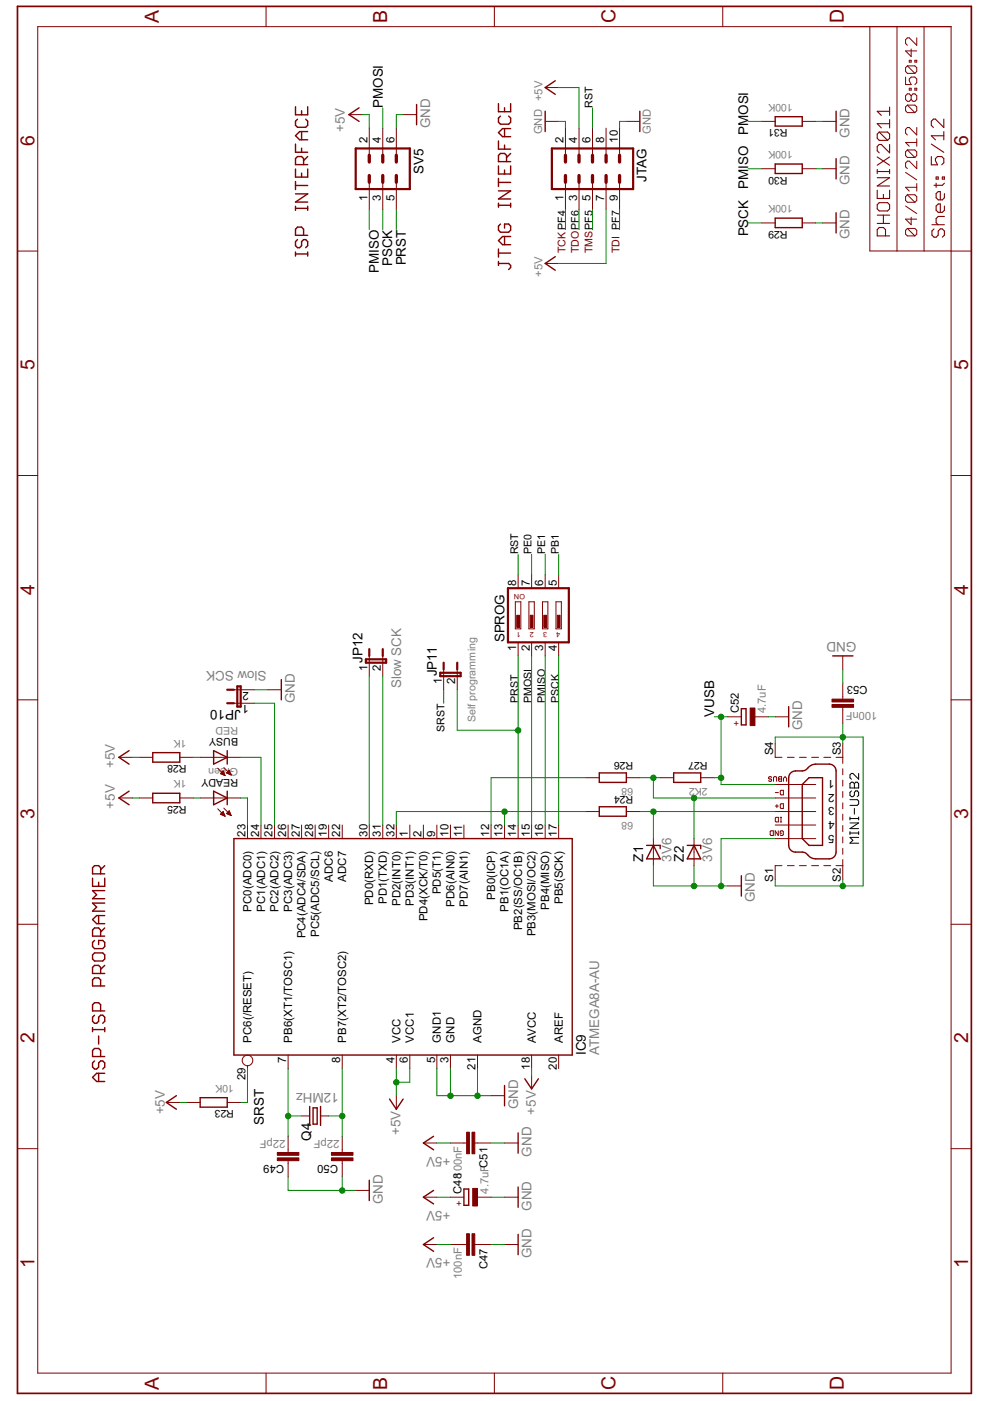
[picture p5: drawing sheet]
<svg xmlns="http://www.w3.org/2000/svg" width="210mm" height="297mm" viewBox="0 0 210 297" stroke-linecap="round" stroke-linejoin="round" font-family="sans-serif">
<defs><g id="words">
<g font-size="4.6" fill="#800000">
<text x="33.7" y="5" transform="rotate(-90 33.7 5)">A</text>
<text x="82.1" y="5" transform="rotate(-90 82.1 5)">B</text>
<text x="130.5" y="5" transform="rotate(-90 130.5 5)">C</text>
<text x="178.9" y="5" transform="rotate(-90 178.9 5)">D</text>
<text x="7.3" y="30.9" transform="rotate(-90 7.3 30.9)">6</text>
<text x="205.3" y="30.9" transform="rotate(-90 205.3 30.9)">6</text>
<text x="7.3" y="78.5" transform="rotate(-90 7.3 78.5)">5</text>
<text x="205.3" y="78.5" transform="rotate(-90 205.3 78.5)">5</text>
<text x="7.3" y="126.1" transform="rotate(-90 7.3 126.1)">4</text>
<text x="205.3" y="126.1" transform="rotate(-90 205.3 126.1)">4</text>
<text x="7.3" y="173.7" transform="rotate(-90 7.3 173.7)">3</text>
<text x="205.3" y="173.7" transform="rotate(-90 205.3 173.7)">3</text>
<text x="7.3" y="221.2" transform="rotate(-90 7.3 221.2)">2</text>
<text x="205.3" y="221.2" transform="rotate(-90 205.3 221.2)">2</text>
<text x="7.3" y="268.8" transform="rotate(-90 7.3 268.8)">1</text>
<text x="205.3" y="268.8" transform="rotate(-90 205.3 268.8)">1</text>
<text x="33.7" y="294.7" transform="rotate(-90 33.7 294.7)">A</text>
<text x="82.1" y="294.7" transform="rotate(-90 82.1 294.7)">B</text>
<text x="130.5" y="294.7" transform="rotate(-90 130.5 294.7)">C</text>
<text x="178.9" y="294.7" transform="rotate(-90 178.9 294.7)">D</text>
</g>
<g font-size="3.2">
<text x="81.2" y="22.9" transform="rotate(-90 81.2 22.9)">PMOSI</text>
<text x="158.6" y="28.6" transform="rotate(-90 158.6 28.6)">PMOSI</text>
<text x="89.8" y="36.8" transform="rotate(-90 89.8 36.8)">SV5</text>
<text x="137.1" y="38.5" transform="rotate(-90 137.1 38.5)">JTAG</text>
<text x="158.6" y="40.1" transform="rotate(-90 158.6 40.1)">PMISO</text>
<text x="158.6" y="50.1" transform="rotate(-90 158.6 50.1)">PSCK</text>
<text x="80.3" y="57.8" transform="rotate(-90 80.3 57.8)">PMISO</text>
<text x="83.2" y="56.4" transform="rotate(-90 83.2 56.4)">PSCK</text>
<text x="86" y="56.3" transform="rotate(-90 86 56.3)">PRST</text>
<text x="107" y="136.2" transform="rotate(-90 107 136.2)">SPROG</text>
<text x="76.9" y="140.5" transform="rotate(-90 76.9 140.5)">JP12</text>
<text x="92.6" y="143.4" transform="rotate(-90 92.6 143.4)">JP11</text>
<text x="51" y="150.5" transform="rotate(-180 51 150.5)">JP10</text>
<text x="151.4" y="152" transform="rotate(-90 151.4 152)">VUSB</text>
<text x="136.4" y="182.7" transform="rotate(-90 136.4 182.7)">Z1</text>
<text x="145" y="182.7" transform="rotate(-90 145 182.7)">Z2</text>
<text x="124.2" y="223.7" transform="rotate(-90 124.2 223.7)">IC9</text>
<text x="55.9" y="238.4" transform="rotate(-90 55.9 238.4)">SRST</text>
<text x="66" y="241.8" transform="rotate(-90 66 241.8)">Q4</text>
</g>
<g font-size="3.2" fill="#808080">
<text x="73.1" y="28" transform="rotate(-90 73.1 28)">+5V</text>
<text x="91.2" y="27.2" transform="rotate(-90 91.2 27.2)">GND</text>
<text x="180.1" y="29.2" transform="rotate(-90 180.1 29.2)">GND</text>
<text x="180.1" y="39.2" transform="rotate(-90 180.1 39.2)">GND</text>
<text x="180.1" y="50.7" transform="rotate(-90 180.1 50.7)">GND</text>
<text x="181.6" y="136.2" transform="rotate(-180 181.6 136.2)">GND</text>
<text x="56.5" y="142.4" transform="rotate(-180 56.5 142.4)">Slow SCK</text>
<text x="62.5" y="149.1" transform="rotate(-90 62.5 149.1)">GND</text>
<text x="85" y="145.9" transform="rotate(-90 85 145.9)">Slow SCK</text>
<text x="170.1" y="154.8" transform="rotate(-90 170.1 154.8)">GND</text>
<text x="24.4" y="162.8" transform="rotate(-90 24.4 162.8)">+5V</text>
<text x="24.4" y="171.4" transform="rotate(-90 24.4 171.4)">+5V</text>
<text x="142.4" y="182.7" transform="rotate(-90 142.4 182.7)">3V6</text>
<text x="151" y="182.7" transform="rotate(-90 151 182.7)">3V6</text>
<text x="160.1" y="191.3" transform="rotate(-90 160.1 191.3)">GND</text>
<text x="127.1" y="223.7" transform="rotate(-90 127.1 223.7)">ATMEGA8A-AU</text>
<text x="71.8" y="231.7" transform="rotate(-180 71.8 231.7)">12MHz</text>
<text x="35" y="236.3" transform="rotate(-90 35 236.3)">+5V</text>
<text x="109.8" y="235.2" transform="rotate(-90 109.8 235.2)">GND</text>
<text x="113.6" y="236.3" transform="rotate(-90 113.6 236.3)">+5V</text>
<text x="84.9" y="240.6" transform="rotate(-90 84.9 240.6)">+5V</text>
<text x="95.5" y="245.2" transform="rotate(-180 95.5 245.2)">+5V</text>
<text x="112.7" y="245.2" transform="rotate(-90 112.7 245.2)">GND</text>
<text x="81.2" y="255.3" transform="rotate(-90 81.2 255.3)">GND</text>
<text x="95.5" y="256.7" transform="rotate(-180 95.5 256.7)">+5V</text>
<text x="112.7" y="256.7" transform="rotate(-90 112.7 256.7)">GND</text>
<text x="95.5" y="266.7" transform="rotate(-180 95.5 266.7)">+5V</text>
<text x="112.7" y="266.7" transform="rotate(-90 112.7 266.7)">GND</text>
</g>
<g font-size="2.7" fill="#808080">
<text x="115" y="28.5" transform="rotate(-90 115 28.5)">GND +5V</text>
<text x="138" y="28.3" transform="rotate(-90 138 28.3)">GND</text>
<text x="115" y="58.7" transform="rotate(-90 115 58.7)">+5V</text>
<text x="162.4" y="151.3" transform="rotate(-90 162.4 151.3)">4.7uF</text>
<text x="186.1" y="151" transform="rotate(-180 186.1 151)">100nF</text>
<text x="60.5" y="241.6" transform="rotate(-180 60.5 241.6)">22pF</text>
<text x="72" y="241.6" transform="rotate(-180 72 241.6)">22pF</text>
<text x="103.6" y="253.1" transform="rotate(-90 103.6 253.1)">4.7uFC51</text>
<text x="97.9" y="271.2" transform="rotate(-90 97.9 271.2)">100nF</text>
</g>
<g font-size="2.7">
<text x="77.9" y="30.3" transform="rotate(-90 77.9 30.3)">2</text>
<text x="80.8" y="30.3" transform="rotate(-90 80.8 30.3)">4</text>
<text x="83.6" y="30.3" transform="rotate(-90 83.6 30.3)">6</text>
<text x="119.5" y="30.3" transform="rotate(-90 119.5 30.3)">2</text>
<text x="122.4" y="30.3" transform="rotate(-90 122.4 30.3)">4</text>
<text x="125.2" y="30.3" transform="rotate(-90 125.2 30.3)">6</text>
<text x="128.1" y="30.3" transform="rotate(-90 128.1 30.3)">8</text>
<text x="131" y="30.3" transform="rotate(-90 131 30.3)">10</text>
<text x="77.9" y="42.6" transform="rotate(-90 77.9 42.6)">1</text>
<text x="80.8" y="42.6" transform="rotate(-90 80.8 42.6)">3</text>
<text x="83.6" y="42.6" transform="rotate(-90 83.6 42.6)">5</text>
<text x="119.5" y="42.6" transform="rotate(-90 119.5 42.6)">1</text>
<text x="122.4" y="42.6" transform="rotate(-90 122.4 42.6)">3</text>
<text x="125.2" y="42.6" transform="rotate(-90 125.2 42.6)">5</text>
<text x="128.1" y="42.6" transform="rotate(-90 128.1 42.6)">7</text>
<text x="131" y="42.6" transform="rotate(-90 131 42.6)">9</text>
<text x="109.4" y="124.3" transform="rotate(-90 109.4 124.3)">8</text>
<text x="112.3" y="124.3" transform="rotate(-90 112.3 124.3)">7</text>
<text x="115.2" y="124.3" transform="rotate(-90 115.2 124.3)">6</text>
<text x="118.1" y="124.3" transform="rotate(-90 118.1 124.3)">5</text>
<text x="109.4" y="138" transform="rotate(-90 109.4 138)">1</text>
<text x="112.3" y="138" transform="rotate(-90 112.3 138)">2</text>
<text x="115.2" y="138" transform="rotate(-90 115.2 138)">3</text>
<text x="118.1" y="138" transform="rotate(-90 118.1 138)">4</text>
<text x="77.9" y="142.3" transform="rotate(-90 77.9 142.3)">1</text>
<text x="80.8" y="142.3" transform="rotate(-90 80.8 142.3)">2</text>
<text x="52.8" y="149.5" transform="rotate(-180 52.8 149.5)">1</text>
<text x="52.8" y="146.6" transform="rotate(-180 52.8 146.6)">2</text>
<text x="93.7" y="145.1" transform="rotate(-90 93.7 145.1)">1</text>
<text x="96.5" y="145.1" transform="rotate(-90 96.5 145.1)">2</text>
<text x="184" y="145.5" transform="rotate(-180 184 145.5)">C53</text>
<text x="156.6" y="151.3" transform="rotate(-90 156.6 151.3)">C52</text>
<text x="164" y="160.2" transform="rotate(-90 164 160.2)">S4</text>
<text x="178.3" y="160.2" transform="rotate(-90 178.3 160.2)">S3</text>
<text x="177" y="165.5" transform="rotate(-180 177 165.5)">1</text>
<text x="177" y="168.3" transform="rotate(-180 177 168.3)">2</text>
<text x="177" y="171.2" transform="rotate(-180 177 171.2)">3</text>
<text x="52.1" y="177.4" transform="rotate(-90 52.1 177.4)">23</text>
<text x="54.9" y="177.4" transform="rotate(-90 54.9 177.4)">24</text>
<text x="57.8" y="177.4" transform="rotate(-90 57.8 177.4)">25</text>
<text x="60.7" y="177.4" transform="rotate(-90 60.7 177.4)">26</text>
<text x="63.5" y="177.4" transform="rotate(-90 63.5 177.4)">27</text>
<text x="66.4" y="177.4" transform="rotate(-90 66.4 177.4)">28</text>
<text x="69.3" y="177.4" transform="rotate(-90 69.3 177.4)">19</text>
<text x="72.2" y="177.4" transform="rotate(-90 72.2 177.4)">22</text>
<text x="77.9" y="177.4" transform="rotate(-90 77.9 177.4)">30</text>
<text x="80.8" y="177.4" transform="rotate(-90 80.8 177.4)">31</text>
<text x="83.6" y="177.4" transform="rotate(-90 83.6 177.4)">32</text>
<text x="86.5" y="177.4" transform="rotate(-90 86.5 177.4)">1</text>
<text x="89.4" y="177.4" transform="rotate(-90 89.4 177.4)">2</text>
<text x="92.2" y="177.4" transform="rotate(-90 92.2 177.4)">9</text>
<text x="95.1" y="177.4" transform="rotate(-90 95.1 177.4)">10</text>
<text x="98" y="177.4" transform="rotate(-90 98 177.4)">11</text>
<text x="103.7" y="177.4" transform="rotate(-90 103.7 177.4)">12</text>
<text x="106.6" y="177.4" transform="rotate(-90 106.6 177.4)">13</text>
<text x="109.4" y="177.4" transform="rotate(-90 109.4 177.4)">14</text>
<text x="112.3" y="177.4" transform="rotate(-90 112.3 177.4)">15</text>
<text x="115.2" y="177.4" transform="rotate(-90 115.2 177.4)">16</text>
<text x="118.1" y="177.4" transform="rotate(-90 118.1 177.4)">17</text>
<text x="177" y="174.1" transform="rotate(-180 177 174.1)">4</text>
<text x="177" y="176.9" transform="rotate(-180 177 176.9)">5</text>
<text x="70.5" y="186.9" transform="rotate(-90 70.5 186.9)">ADC6</text>
<text x="73.4" y="186.9" transform="rotate(-90 73.4 186.9)">ADC7</text>
<text x="79.1" y="191.9" transform="rotate(-90 79.1 191.9)">PD0(RXD)</text>
<text x="82" y="191.7" transform="rotate(-90 82 191.7)">PD1(TXD)</text>
<text x="93.5" y="189.6" transform="rotate(-90 93.5 189.6)">PD5(T1)</text>
<text x="105" y="190.7" transform="rotate(-90 105 190.7)">PB0(ICP)</text>
<text x="119.3" y="191.7" transform="rotate(-90 119.3 191.7)">PB5(SCK)</text>
<text x="164" y="186.9" transform="rotate(-90 164 186.9)">S1</text>
<text x="178.3" y="186.9" transform="rotate(-90 178.3 186.9)">S2</text>
<text x="53.3" y="193.3" transform="rotate(-90 53.3 193.3)">PC0(ADC0)</text>
<text x="56.2" y="193.3" transform="rotate(-90 56.2 193.3)">PC1(ADC1)</text>
<text x="59.1" y="193.3" transform="rotate(-90 59.1 193.3)">PC2(ADC2)</text>
<text x="61.9" y="193.3" transform="rotate(-90 61.9 193.3)">PC3(ADC3)</text>
<text x="84.9" y="192.1" transform="rotate(-90 84.9 192.1)">PD2(INT0)</text>
<text x="87.7" y="192.1" transform="rotate(-90 87.7 192.1)">PD3(INT1)</text>
<text x="90.6" y="195.3" transform="rotate(-90 90.6 195.3)">PD4(XCK/T0)</text>
<text x="96.4" y="192.2" transform="rotate(-90 96.4 192.2)">PD6(AIN0)</text>
<text x="99.2" y="192.2" transform="rotate(-90 99.2 192.2)">PD7(AIN1)</text>
<text x="107.8" y="193.3" transform="rotate(-90 107.8 193.3)">PB1(OC1A)</text>
<text x="110.7" y="197.2" transform="rotate(-90 110.7 197.2)">PB2(SS/OC1B)</text>
<text x="116.4" y="192.9" transform="rotate(-90 116.4 192.9)">PB4(MISO)</text>
<text x="64.8" y="199" transform="rotate(-90 64.8 199)">PC4(ADC4/SDA)</text>
<text x="67.7" y="198.7" transform="rotate(-90 67.7 198.7)">PC5(ADC5/SCL)</text>
<text x="113.6" y="198.5" transform="rotate(-90 113.6 198.5)">PB3(MOSI/OC2)</text>
<text x="53.3" y="221.1" transform="rotate(-90 53.3 221.1)">PC6(/RESET)</text>
<text x="61.9" y="221.1" transform="rotate(-90 61.9 221.1)">PB6(XT1/TOSC1)</text>
<text x="73.4" y="221.1" transform="rotate(-90 73.4 221.1)">PB7(XT2/TOSC2)</text>
<text x="84.9" y="221.1" transform="rotate(-90 84.9 221.1)">VCC</text>
<text x="87.8" y="221.1" transform="rotate(-90 87.8 221.1)">VCC1</text>
<text x="93.5" y="221.1" transform="rotate(-90 93.5 221.1)">GND1</text>
<text x="96.4" y="221.1" transform="rotate(-90 96.4 221.1)">GND</text>
<text x="102.1" y="221.1" transform="rotate(-90 102.1 221.1)">AGND</text>
<text x="113.6" y="221.1" transform="rotate(-90 113.6 221.1)">AVCC</text>
<text x="119.3" y="221.1" transform="rotate(-90 119.3 221.1)">AREF</text>
<text x="60.7" y="225.5" transform="rotate(-90 60.7 225.5)">7</text>
<text x="72.2" y="225.5" transform="rotate(-90 72.2 225.5)">8</text>
<text x="83.6" y="225.5" transform="rotate(-90 83.6 225.5)">4</text>
<text x="86.5" y="225.5" transform="rotate(-90 86.5 225.5)">6</text>
<text x="92.2" y="225.5" transform="rotate(-90 92.2 225.5)">5</text>
<text x="95.1" y="225.5" transform="rotate(-90 95.1 225.5)">3</text>
<text x="100.8" y="226.8" transform="rotate(-90 100.8 226.8)">21</text>
<text x="112.3" y="226.8" transform="rotate(-90 112.3 226.8)">18</text>
<text x="118.1" y="226.8" transform="rotate(-90 118.1 226.8)">20</text>
<text x="52.1" y="229" transform="rotate(-90 52.1 229)">29</text>
<text x="60.2" y="247.1" transform="rotate(-180 60.2 247.1)">C49</text>
<text x="71.7" y="247.1" transform="rotate(-180 71.7 247.1)">C50</text>
<text x="97.8" y="253.1" transform="rotate(-90 97.8 253.1)">C48100nF</text>
<text x="103.4" y="269.1" transform="rotate(-90 103.4 269.1)">C47</text>
</g>
<g font-size="2.5">
<text x="125.6" y="22.9" transform="rotate(-90 125.6 22.9)">RST</text>
<text x="167" y="27.4" transform="rotate(-180 167 27.4)">R31</text>
<text x="167" y="37.5" transform="rotate(-180 167 37.5)">R30</text>
<text x="167" y="48.9" transform="rotate(-180 167 48.9)">R29</text>
<text x="109.8" y="117.5" transform="rotate(-90 109.8 117.5)">RST</text>
<text x="112.7" y="117.5" transform="rotate(-90 112.7 117.5)">PE0</text>
<text x="115.6" y="117.5" transform="rotate(-90 115.6 117.5)">PE1</text>
<text x="118.5" y="117.5" transform="rotate(-90 118.5 117.5)">PB1</text>
<text x="109.8" y="149.1" transform="rotate(-90 109.8 149.1)">PRST</text>
<text x="112.7" y="149.1" transform="rotate(-90 112.7 149.1)">PMOSI</text>
<text x="115.6" y="149.1" transform="rotate(-90 115.6 149.1)">PMISO</text>
<text x="118.5" y="149.1" transform="rotate(-90 118.5 149.1)">PSCK</text>
<text x="94.2" y="155.1" transform="rotate(-90 94.2 155.1)">SRST</text>
<text x="50.5" y="156.6" transform="rotate(-180 50.5 156.6)">BUSY</text>
<text x="134.2" y="161.6" transform="rotate(-180 134.2 161.6)">R26</text>
<text x="150" y="161.6" transform="rotate(-180 150 161.6)">R27</text>
<text x="39.6" y="162.3" transform="rotate(-180 39.6 162.3)">R28</text>
<text x="50.5" y="165.2" transform="rotate(-180 50.5 165.2)">READY</text>
<text x="39.6" y="170.9" transform="rotate(-180 39.6 170.9)">R25</text>
<text x="134.2" y="168.8" transform="rotate(-180 134.2 168.8)">R24</text>
<text x="49.6" y="235.4" transform="rotate(-180 49.6 235.4)">R23</text>
</g>
<g font-size="2.5" fill="#808080">
<text x="168.1" y="22" transform="rotate(-180 168.1 22)">100K</text>
<text x="168.1" y="32" transform="rotate(-180 168.1 32)">100K</text>
<text x="168.1" y="43.5" transform="rotate(-180 168.1 43.5)">100K</text>
<text x="50.5" y="154.1" transform="rotate(-180 50.5 154.1)">RED</text>
<text x="100.8" y="153.1" transform="rotate(-90 100.8 153.1)">Self programming</text>
<text x="39.6" y="156.9" transform="rotate(-180 39.6 156.9)">1K</text>
<text x="39.6" y="165.5" transform="rotate(-180 39.6 165.5)">1K</text>
<text x="50.5" y="162.7" transform="rotate(-180 50.5 162.7)">Green</text>
<text x="134.2" y="167" transform="rotate(-180 134.2 167)">68</text>
<text x="150" y="167" transform="rotate(-180 150 167)">2K2</text>
<text x="134.2" y="174.2" transform="rotate(-180 134.2 174.2)">68</text>
<text x="49.6" y="230" transform="rotate(-180 49.6 230)">10K</text>
</g>
<g font-size="2.5" fill="#800000">
<text x="119.9" y="53.7" transform="rotate(-90 119.9 53.7)">TCK PF4</text>
<text x="122.8" y="53.7" transform="rotate(-90 122.8 53.7)">TDOPF6</text>
<text x="125.6" y="53.7" transform="rotate(-90 125.6 53.7)">TMSPF5</text>
<text x="131.4" y="53.7" transform="rotate(-90 131.4 53.7)">TDI PF7</text>
</g>
<g font-size="2.2" fill="#800000">
<text x="156.7" y="152.6" transform="rotate(-180 156.7 152.6)">+</text>
<text x="97.9" y="254.5" transform="rotate(-180 97.9 254.5)">+</text>
</g>
<g font-size="1.7" fill="#800000">
<text x="111.3" y="125.9" transform="rotate(-180 111.3 125.9)">ON</text>
<text x="110.4" y="133.9" transform="rotate(-180 110.4 133.9)">1</text>
<text x="113.2" y="133.9" transform="rotate(-180 113.2 133.9)">2</text>
<text x="116" y="133.9" transform="rotate(-180 116 133.9)">3</text>
<text x="118.7" y="133.9" transform="rotate(-180 118.7 133.9)">4</text>
</g>
</g></defs>
<g fill="#000" stroke="#000" stroke-width=".21">
<path d="M180.2 178.8l.6-.6zM180.2 177.5h1.9zM180.2 176.3v.6zM180.2 175.7l1.9-1.2zM180.2 173.2v.6zM180.2 170.8h1.6zM180.2 168v.6zM180.2 168.6l.3 .3zM180.2 166.1v1zM180.2 166.1l.3-.3zM180.2 164.3v.6zM180.2 164.9l.3 .3z"/>
<path d="M180.5 167.7l-.3 .3zM180.5 168.9h.3zM180.5 165.8h.3zM180.5 164l-.3 .3zM180.2 177.5l.6 .7zM180.8 168.9l.3-.3zM180.8 165.8l.3 .3zM180.5 164h.3zM181.1 171.4v1.2zM181.1 168v.6zM181.4 167.7l-.3 .3zM181.1 166.1l.3-.3z"/>
<path d="M181.1 166.1v1zM181.4 167.7h.4zM181.4 165.8h.4zM181.8 170.8l.3-.3zM180.2 169.5h1.6zM181.8 167.7l.3 .3zM181.8 165.8l.3 .3zM180.2 178.8h1.9zM182.1 176.3v.6zM180.2 176.6h1.9zM180.2 175.7h1.9zM180.2 174.5h1.9z"/>
<path d="M182.1 173.2v.6zM180.2 173.5h1.9zM182.1 169.8v.7zM181.8 169.5l.3 .3zM182.1 168v.6zM182.1 168.6l-.3 .3zM180.2 167.1h1.9zM182.1 166.1v1zM182.1 164v1.2zM180.8 164l1.3 1.2z"/>
</g>
<g fill="#800000" stroke="#800000" stroke-width=".3">
<path d="M20.5 229.3h1.7z"/>
<path d="M19.6 228.4l.9 .9z"/>
<path d="M20.5 227.6l-.9 .8z"/>
<path d="M20.5 227.6h1.7z"/>
<path d="M20.9 227.6v1.7z"/>
<path d="M20 224.9l-.4 .5z"/>
<path d="M19.6 225.4v.8z"/>
<path d="M19.6 226.2l.4 .5z"/>
<path d="M20 226.7h.5z"/>
<path d="M20.5 226.7l.4-.5z"/>
<path d="M20.9 225.4v.8z"/>
<path d="M20.9 225.4l.4-.5z"/>
<path d="M21.3 224.9h.5z"/>
<path d="M21.8 224.9l.4 .5z"/>
<path d="M22.2 225.4v.8z"/>
<path d="M21.8 226.7l.4-.5z"/>
<path d="M19.6 224h2.6z"/>
<path d="M19.6 222.7v1.3z"/>
<path d="M20 222.3l-.4 .4z"/>
<path d="M20 222.3h.9z"/>
<path d="M20.9 222.3l.4 .4z"/>
<path d="M21.3 222.7v1.3z"/>
<path d="M20.9 219.6v1.8z"/>
<path d="M22.2 217.9v.8z"/>
<path d="M19.6 218.3h2.6z"/>
<path d="M19.6 217.9v.8z"/>
<path d="M20 215.2l-.4 .5z"/>
<path d="M19.6 215.7v.8z"/>
<path d="M19.6 216.5l.4 .5z"/>
<path d="M20 217h.5z"/>
<path d="M20.5 217l.4-.5z"/>
<path d="M20.9 215.7v.8z"/>
<path d="M20.9 215.7l.4-.5z"/>
<path d="M21.3 215.2h.5z"/>
<path d="M21.8 215.2l.4 .5z"/>
<path d="M22.2 215.7v.8z"/>
<path d="M21.8 217l.4-.5z"/>
<path d="M19.6 214.3h2.6z"/>
<path d="M19.6 213v1.3z"/>
<path d="M20 212.6l-.4 .4z"/>
<path d="M20 212.6h.9z"/>
<path d="M20.9 212.6l.4 .4z"/>
<path d="M21.3 213v1.3z"/>
<path d="M19.6 209h2.6z"/>
<path d="M19.6 207.8v1.2z"/>
<path d="M19.6 207.8l.4-.5z"/>
<path d="M20 207.3h.9z"/>
<path d="M20.9 207.3l.4 .5z"/>
<path d="M21.3 207.8v1.2z"/>
<path d="M19.6 206.4h2.6z"/>
<path d="M19.6 205.1v1.3z"/>
<path d="M20 204.7l-.4 .4z"/>
<path d="M20 204.7h.9z"/>
<path d="M20.9 204.7l.4 .4z"/>
<path d="M21.3 205.1v1.3z"/>
<path d="M21.3 205.5l.9-.8z"/>
<path d="M19.6 202.5v.8z"/>
<path d="M19.6 203.3l.4 .5z"/>
<path d="M20 203.8h1.8z"/>
<path d="M21.8 203.8l.4-.5z"/>
<path d="M22.2 202.5v.8z"/>
<path d="M21.8 202l.4 .5z"/>
<path d="M20 202h1.8z"/>
<path d="M20 202l-.4 .5z"/>
<path d="M20 199.4l-.4 .4z"/>
<path d="M19.6 199.8v.9z"/>
<path d="M19.6 200.7l.4 .4z"/>
<path d="M20 201.1h1.8z"/>
<path d="M22.2 200.7l-.4 .4z"/>
<path d="M22.2 199.8v.9z"/>
<path d="M21.8 199.4l.4 .4z"/>
<path d="M20.9 199.4h.9z"/>
<path d="M20.9 199.4v.9z"/>
<path d="M19.6 198.5h2.6z"/>
<path d="M19.6 197.2v1.3z"/>
<path d="M20 196.7l-.4 .5z"/>
<path d="M20 196.7h.9z"/>
<path d="M20.9 196.7l.4 .5z"/>
<path d="M21.3 197.2v1.3z"/>
<path d="M21.3 197.6l.9-.9z"/>
<path d="M20.5 195.8h1.7z"/>
<path d="M19.6 195l.9 .8z"/>
<path d="M19.6 195l.9-.9z"/>
<path d="M20.5 194.1h1.7z"/>
<path d="M20.9 194.1v1.7z"/>
<path d="M19.6 193.2h2.6z"/>
<path d="M20.5 192.3l-.9 .9z"/>
<path d="M19.6 191.5l.9 .8z"/>
<path d="M19.6 191.5h2.6z"/>
<path d="M19.6 190.5h2.6z"/>
<path d="M19.6 190.5l.9-.8z"/>
<path d="M19.6 188.8l.9 .9z"/>
<path d="M19.6 188.8h2.6z"/>
<path d="M19.6 186.2v1.7z"/>
<path d="M19.6 187.9h2.6z"/>
<path d="M22.2 186.2v1.7z"/>
<path d="M20.9 187v.9z"/>
<path d="M19.6 185.3h2.6z"/>
<path d="M19.6 184v1.3z"/>
<path d="M20 183.5l-.4 .5z"/>
<path d="M20 183.5h.9z"/>
<path d="M20.9 183.5l.4 .5z"/>
<path d="M21.3 184v1.3z"/>
<path d="M21.3 184.4l.9-.9z"/>
<path d="M65.2 53.4v.9z"/>
<path d="M62.7 53.8h2.5z"/>
<path d="M62.7 53.4v.9z"/>
<path d="M63.1 50.8l-.4 .4z"/>
<path d="M62.7 51.2v.9z"/>
<path d="M62.7 52.1l.4 .4z"/>
<path d="M63.1 52.5h.4z"/>
<path d="M63.5 52.5l.4-.4z"/>
<path d="M63.9 51.2v.9z"/>
<path d="M63.9 51.2l.5-.4z"/>
<path d="M64.4 50.8h.4z"/>
<path d="M64.8 50.8l.4 .4z"/>
<path d="M65.2 51.2v.9z"/>
<path d="M65.2 52.1l-.4 .4z"/>
<path d="M62.7 49.9h2.5z"/>
<path d="M62.7 48.6v1.3z"/>
<path d="M63.1 48.2l-.4 .4z"/>
<path d="M63.1 48.2h.8z"/>
<path d="M63.9 48.2l.5 .4z"/>
<path d="M64.4 48.6v1.3z"/>
<path d="M65.2 43.7v.9z"/>
<path d="M62.7 44.2h2.5z"/>
<path d="M62.7 43.7v.9z"/>
<path d="M62.7 42.8h2.5z"/>
<path d="M62.7 42.8l2.5-1.7z"/>
<path d="M62.7 41.1h2.5z"/>
<path d="M62.7 39.3h2.5z"/>
<path d="M62.7 38.5v1.7z"/>
<path d="M62.7 35.8v1.7z"/>
<path d="M62.7 37.5h2.5z"/>
<path d="M65.2 35.8v1.7z"/>
<path d="M63.9 36.7v.8z"/>
<path d="M62.7 34.9h2.5z"/>
<path d="M62.7 33.6v1.3z"/>
<path d="M62.7 33.6l.4-.4z"/>
<path d="M63.1 33.2h.8z"/>
<path d="M63.9 33.2l.5 .4z"/>
<path d="M64.4 33.6v1.3z"/>
<path d="M64.4 34.1l.8-.9z"/>
<path d="M62.7 32.3h2.5z"/>
<path d="M62.7 30.5v1.8z"/>
<path d="M63.9 31.4v.9z"/>
<path d="M63.5 29.6h1.7z"/>
<path d="M62.7 28.8l.8 .8z"/>
<path d="M62.7 28.8l.8-.9z"/>
<path d="M63.5 27.9h1.7z"/>
<path d="M63.9 27.9v1.7z"/>
<path d="M63.1 25.3l-.4 .4z"/>
<path d="M62.7 25.7v.9z"/>
<path d="M62.7 26.6l.4 .4z"/>
<path d="M63.1 27h1.7z"/>
<path d="M64.8 27l.4-.4z"/>
<path d="M65.2 25.7v.9z"/>
<path d="M64.8 25.3l.4 .4z"/>
<path d="M62.7 22.6v1.7z"/>
<path d="M62.7 24.3h2.5z"/>
<path d="M65.2 22.6v1.7z"/>
<path d="M63.9 23.5v.8z"/>
<path d="M107.8 57.1l.5-.4z"/>
<path d="M108.3 56.3v.4z"/>
<path d="M107.8 55.9l.5 .4z"/>
<path d="M105.7 55.9h2.1z"/>
<path d="M105.7 55.4v.9z"/>
<path d="M105.7 53.7h2.6z"/>
<path d="M105.7 52.8v1.7z"/>
<path d="M106.6 51.9h1.7z"/>
<path d="M105.7 51l.9 .9z"/>
<path d="M105.7 51l.9-.9z"/>
<path d="M106.6 50.1h1.7z"/>
<path d="M107 50.1v1.8z"/>
<path d="M106.1 47.5l-.4 .4z"/>
<path d="M105.7 47.9v.9z"/>
<path d="M105.7 48.8l.4 .4z"/>
<path d="M106.1 49.2h1.7z"/>
<path d="M108.3 48.8l-.5 .4z"/>
<path d="M108.3 47.9v.9z"/>
<path d="M107.8 47.5l.5 .4z"/>
<path d="M107 47.5h.8z"/>
<path d="M107 47.5v.9z"/>
<path d="M108.3 43.1v.8z"/>
<path d="M105.7 43.5h2.6z"/>
<path d="M105.7 43.1v.8z"/>
<path d="M105.7 42.2h2.6z"/>
<path d="M105.7 42.2l2.6-1.7z"/>
<path d="M105.7 40.5h2.6z"/>
<path d="M105.7 38.7h2.6z"/>
<path d="M105.7 37.8v1.7z"/>
<path d="M105.7 35.2v1.7z"/>
<path d="M105.7 36.9h2.6z"/>
<path d="M108.3 35.2v1.7z"/>
<path d="M107 36v.9z"/>
<path d="M105.7 34.3h2.6z"/>
<path d="M105.7 33v1.3z"/>
<path d="M105.7 33l.4-.5z"/>
<path d="M106.1 32.5h.9z"/>
<path d="M107 32.5l.4 .5z"/>
<path d="M107.4 33v1.3z"/>
<path d="M107.4 33.4l.9-.9z"/>
<path d="M105.7 31.6h2.6z"/>
<path d="M105.7 29.9v1.7z"/>
<path d="M107 30.8v.8z"/>
<path d="M106.6 29h1.7z"/>
<path d="M105.7 28.1l.9 .9z"/>
<path d="M105.7 28.1l.9-.8z"/>
<path d="M106.6 27.3h1.7z"/>
<path d="M107 27.3v1.7z"/>
<path d="M106.1 24.6l-.4 .4z"/>
<path d="M105.7 25v.9z"/>
<path d="M105.7 25.9l.4 .4z"/>
<path d="M106.1 26.3h1.7z"/>
<path d="M107.8 26.3l.5-.4z"/>
<path d="M108.3 25v.9z"/>
<path d="M107.8 24.6l.5 .4z"/>
<path d="M105.7 22v1.7z"/>
<path d="M105.7 23.7h2.6z"/>
<path d="M108.3 22v1.7z"/>
<path d="M107 22.8v.9z"/>
<path d="M167.2 149.8v4.3z"/>
<path d="M157.2 185.7v4.3z"/>
<path d="M127.1 165.9h5.7z"/>
<path d="M127.1 163.9h5.7z"/>
<path d="M127.1 163.9v2z"/>
<path d="M132.8 163.9v2z"/>
<path d="M127.1 173.1h5.7z"/>
<path d="M127.1 171h5.7z"/>
<path d="M127.1 171v2.1z"/>
<path d="M132.8 171v2.1z"/>
<path d="M78.3 250.2v4.4z"/>
<path d="M67.2 234.9v3.4z"/>
<path d="M66.4 234.9h.8z"/>
<path d="M66.4 234.9v3.4z"/>
<path d="M66.4 238.3h.8z"/>
<path d="M65.7 234.6v4z"/>
<path d="M68 234.6v4z"/>
<path d="M142.8 165.9h5.8z"/>
<path d="M142.8 163.9h5.8z"/>
<path d="M142.8 163.9v2z"/>
<path d="M148.6 163.9v2z"/>
<path d="M59.6 144.1v4.3z"/>
<path d="M35.3 233.7l2.1-1.4z"/>
<path d="M35.3 233.7l2.1 1.5z"/>
<path d="M25.2 160.6l2.2-1.4z"/>
<path d="M25.2 160.6l2.2 1.4z"/>
<path d="M109.9 240.2v4.3z"/>
<path d="M109.9 251.7v4.3z"/>
<path d="M89.8 242.3l2.1-1.4z"/>
<path d="M89.8 242.3l2.1 1.5z"/>
<path d="M89.8 253.8l2.1-1.4z"/>
<path d="M89.8 253.8l2.1 1.4z"/>
<path d="M42.4 232.7h5.8z"/>
<path d="M42.4 234.7h5.8z"/>
<path d="M42.4 232.7v2z"/>
<path d="M48.2 232.7v2z"/>
<path d="M32.4 159.6h5.7z"/>
<path d="M32.4 161.6h5.7z"/>
<path d="M32.4 159.6v2z"/>
<path d="M38.1 159.6v2z"/>
<path d="M138.5 179.2l1.5 2.9z"/>
<path d="M138.5 179.2l-1.4 2.9z"/>
<path d="M137.1 179.2h1.4z"/>
<path d="M137.1 182.1h2.9z"/>
<path d="M138.5 179.2h1.5z"/>
<path d="M140 179.2v.7z"/>
<path d="M147.2 179.2l1.4 2.9z"/>
<path d="M147.2 179.2l-1.5 2.9z"/>
<path d="M145.7 179.2h1.5z"/>
<path d="M145.7 182.1h2.9z"/>
<path d="M147.2 179.2h1.4z"/>
<path d="M148.6 179.2v.7z"/>
<path d="M107 230.1v4.4z"/>
<path d="M82.6 233l1.4 2.2z"/>
<path d="M85.5 233l-1.5 2.2z"/>
<path d="M49.6 177.8v45.9z"/>
<path d="M49.6 177.8h71.7z"/>
<path d="M121.3 177.8v45.9z"/>
<path d="M49.6 223.7h71.7z"/>
<path d="M167.2 164.9v14.3z"/>
<path d="M168.7 180.7h1.4z"/>
<path d="M173 182.1h2.8z"/>
<path d="M177.3 163.4v17.3z"/>
<path d="M168.7 163.4h1.4z"/>
<path d="M173 162h2.8z"/>
<path d="M170.1 166.3v11.5z"/>
<path d="M170.1 177.8l1.4 1.4z"/>
<path d="M171.5 179.2h2.9z"/>
<path d="M174.4 164.9v14.3z"/>
<path d="M171.5 164.9h2.9z"/>
<path d="M171.5 164.9l-1.4 1.4z"/>
<path d="M45.3 167.7l2.9 1.5z"/>
<path d="M45.3 170.6l2.9-1.4z"/>
<path d="M48.2 167.7v1.5z"/>
<path d="M48.2 169.2v1.4z"/>
<path d="M45.3 167.7v1.5z"/>
<path d="M45.3 169.2v1.4z"/>
<path d="M45.3 159.2l2.9 1.4z"/>
<path d="M45.3 162l2.9-1.4z"/>
<path d="M48.2 159.2v1.4z"/>
<path d="M48.2 160.6v1.4z"/>
<path d="M45.3 159.2v1.4z"/>
<path d="M45.3 160.6v1.4z"/>
<path d="M89.8 263.9l2.1-1.5z"/>
<path d="M89.8 263.9l2.1 1.4z"/>
<path d="M109.9 261.7v4.3z"/>
<path d="M177.3 23.6v4.3z"/>
<path d="M177.3 33.6v4.3z"/>
<path d="M177.3 45.1v4.3z"/>
<path d="M88.3 22.2v4.3z"/>
<path d="M99.4 252.1v3.4z"/>
<path d="M98.4 252.1h1z"/>
<path d="M98.4 255.5h1z"/>
<path d="M98.4 252.1v3.4z"/>
<path d="M158.2 150.3v3.4z"/>
<path d="M157.2 150.3h1z"/>
<path d="M157.2 153.7h1z"/>
<path d="M157.2 150.3v3.4z"/>
<path d="M74 24.3l2.1-1.4z"/>
<path d="M74 24.3l2.1 1.4z"/>
<path d="M135.7 23.6v4.3z"/>
<path d="M115.6 18.6l2.1-1.5z"/>
<path d="M115.6 18.6l2.1 1.4z"/>
<path d="M115.6 23.6v4.3z"/>
<path d="M115.6 55.9l2.1-1.5z"/>
<path d="M115.6 55.9l2.1 1.4z"/>
<path d="M176.6 139.1h4.2z"/>
<path d="M164.4 46.2h5.7z"/>
<path d="M164.4 48.3h5.7z"/>
<path d="M170.1 46.2v2.1z"/>
<path d="M164.4 46.2v2.1z"/>
<path d="M164.4 34.8h5.7z"/>
<path d="M164.4 36.8h5.7z"/>
<path d="M170.1 34.8v2z"/>
<path d="M164.4 34.8v2z"/>
<path d="M164.4 24.7h5.7z"/>
<path d="M164.4 26.7h5.7z"/>
<path d="M170.1 24.7v2z"/>
<path d="M164.4 24.7v2z"/>
<path d="M32.4 168.2h5.7z"/>
<path d="M32.4 170.2h5.7z"/>
<path d="M32.4 168.2v2z"/>
<path d="M38.1 168.2v2z"/>
<path d="M25.2 169.2l2.2-1.5z"/>
<path d="M25.2 169.2l2.2 1.4z"/>
<path d="M111.3 228.7l1.4 2.2z"/>
<path d="M114.2 228.7l-1.5 2.2z"/>
</g>
<g fill="#800000" stroke="#800000" stroke-width=".21">
<path d="M164.4 152h2.8z"/>
<path d="M154.3 187.8h2.9z"/>
<path d="M124.2 164.9h2.9z"/>
<path d="M132.8 164.9h2.9z"/>
<path d="M124.2 172.1h2.9z"/>
<path d="M132.8 172.1h2.9z"/>
<path d="M75.4 252.4h2.9z"/>
<path d="M63.9 236.6h1.8z"/>
<path d="M68 236.6h1.7z"/>
<path d="M51 149.1h2.9z"/>
<path d="M49.6 149.1h1.4z"/>
<path d="M51 146.2h2.9z"/>
<path d="M49.6 146.2h1.4z"/>
<path d="M140 164.9h2.8z"/>
<path d="M148.6 164.9h2.8z"/>
<path d="M56.8 146.2h2.8z"/>
<path d="M35.3 233.7h2.8z"/>
<path d="M25.2 160.6h2.9z"/>
<path d="M94.1 143.4v2.8z"/>
<path d="M94.1 141.9v1.5z"/>
<path d="M96.9 143.4v2.8z"/>
<path d="M96.9 141.9v1.5z"/>
<path d="M107 242.3h2.9z"/>
<path d="M107 253.8h2.9z"/>
<path d="M89.8 242.3h2.8z"/>
<path d="M89.8 253.8h2.8z"/>
<path d="M39.6 233.7h2.8z"/>
<path d="M48.2 233.7h2.8z"/>
<path d="M29.5 160.6h2.9z"/>
<path d="M38.1 160.6h2.9z"/>
<path d="M138.5 180.7v2.8z"/>
<path d="M138.5 177.8v2.9z"/>
<path d="M147.2 180.7v2.8z"/>
<path d="M147.2 177.8v2.9z"/>
<path d="M104.1 232.3h2.9z"/>
<path d="M84 232.3v2.9z"/>
<path d="M118.4 174.9v2.9z"/>
<path d="M72.6 223.7v2.9z"/>
<path d="M61.1 223.7v2.9z"/>
<path d="M95.5 223.7v2.9z"/>
<path d="M84 223.7v2.9z"/>
<path d="M101.2 223.7v2.9z"/>
<path d="M118.4 223.7v2.9z"/>
<path d="M112.7 223.7v2.9z"/>
<path d="M115.6 174.9v2.9z"/>
<path d="M112.7 174.9v2.9z"/>
<path d="M109.9 174.9v2.9z"/>
<path d="M107 174.9v2.9z"/>
<path d="M104.1 174.9v2.9z"/>
<path d="M98.4 174.9v2.9z"/>
<path d="M95.5 174.9v2.9z"/>
<path d="M92.6 174.9v2.9z"/>
<path d="M89.8 174.9v2.9z"/>
<path d="M86.9 174.9v2.9z"/>
<path d="M84 174.9v2.9z"/>
<path d="M81.2 174.9v2.9z"/>
<path d="M78.3 174.9v2.9z"/>
<path d="M66.8 174.9v2.9z"/>
<path d="M63.9 174.9v2.9z"/>
<path d="M61.1 174.9v2.9z"/>
<path d="M58.2 174.9v2.9z"/>
<path d="M55.3 174.9v2.9z"/>
<path d="M52.5 174.9v2.9z"/>
<path d="M52.5 225.9v.7z"/>
<path d="M92.6 223.7v2.9z"/>
<path d="M86.9 223.7v2.9z"/>
<path d="M69.7 174.9v2.9z"/>
<path d="M72.6 174.9v2.9z"/>
<path d="M164.4 166.3h8.6z"/>
<path d="M164.4 169.2h8.6z"/>
<path d="M164.4 172.1h8.6z"/>
<path d="M164.4 174.9h8.6z"/>
<path d="M164.4 177.8h8.6z"/>
<path d="M164.4 160.6h1.4z"/>
<path d="M166.9 160.6h1.5z"/>
<path d="M169.5 160.6h1.5z"/>
<path d="M172.1 160.6h1.4z"/>
<path d="M174.7 160.6h1.4z"/>
<path d="M177.2 160.6h1.5z"/>
<path d="M178.7 160.6v1.3z"/>
<path d="M178.7 163v1.3z"/>
<path d="M178.7 165.4v1.3z"/>
<path d="M178.7 167.8v1.3z"/>
<path d="M178.7 170.2v1.3z"/>
<path d="M178.7 172.6v1.3z"/>
<path d="M178.7 175v1.3z"/>
<path d="M178.7 177.4v1.3z"/>
<path d="M178.7 179.9v1.2z"/>
<path d="M178.7 182.2v1.3z"/>
<path d="M177.2 183.5h1.5z"/>
<path d="M174.7 183.5h1.4z"/>
<path d="M172.1 183.5h1.4z"/>
<path d="M169.5 183.5h1.5z"/>
<path d="M166.9 183.5h1.5z"/>
<path d="M164.4 183.5h1.4z"/>
<path d="M164.4 157.7v2.9z"/>
<path d="M178.7 157.7v2.9z"/>
<path d="M164.4 183.5v2.9z"/>
<path d="M178.7 183.5v2.9z"/>
<path d="M166.8 165v.7z"/>
<path d="M166.5 164.7l.3 .3z"/>
<path d="M166.5 164.7l-.4 .3z"/>
<path d="M166.1 165v.7z"/>
<path d="M165.7 164.7v1z"/>
<path d="M165.2 165.7h.5z"/>
<path d="M165.1 165.5l.1 .2z"/>
<path d="M165.1 165.3v.2z"/>
<path d="M165.1 165.3l.1-.1z"/>
<path d="M165.1 165l.1 .2z"/>
<path d="M165.1 164.8v.2z"/>
<path d="M165.1 164.8l.1-.1z"/>
<path d="M165.2 164.7h.5z"/>
<path d="M165.2 165.2h.5z"/>
<path d="M164.7 164.8v.9z"/>
<path d="M164.5 164.7l.2 .1z"/>
<path d="M164.2 164.7h.3z"/>
<path d="M164.2 164.7l-.2 .1z"/>
<path d="M164 164.8v.9z"/>
<path d="M163 165.5l.1 .2z"/>
<path d="M163.1 165.7h.3z"/>
<path d="M163.4 165.7l.2-.2z"/>
<path d="M163.6 165.3v.2z"/>
<path d="M163.4 165.2l.2 .1z"/>
<path d="M163.1 165.2h.3z"/>
<path d="M163 165l.1 .2z"/>
<path d="M163 164.8v.2z"/>
<path d="M163.1 164.7l-.1 .1z"/>
<path d="M163.1 164.7h.3z"/>
<path d="M163.4 164.7l.2 .1z"/>
<path d="M166.1 167.6v.9z"/>
<path d="M165.6 167.6h.5z"/>
<path d="M165.6 167.6l-.2 .1z"/>
<path d="M165.4 167.7v.7z"/>
<path d="M165.4 168.4l.2 .1z"/>
<path d="M165.6 168.5h.5z"/>
<path d="M164.4 168h.6z"/>
<path d="M166.1 170.4v1z"/>
<path d="M165.6 170.4h.5z"/>
<path d="M165.6 170.4l-.2 .2z"/>
<path d="M165.4 170.6v.6z"/>
<path d="M165.4 171.2l.2 .2z"/>
<path d="M165.6 171.4h.5z"/>
<path d="M164.4 170.9h.6z"/>
<path d="M164.7 170.6v.6z"/>
<path d="M165.4 173.3h.3z"/>
<path d="M165.6 173.3v1z"/>
<path d="M165.4 174.3h.3z"/>
<path d="M165 173.3v1z"/>
<path d="M164.5 173.3h.5z"/>
<path d="M164.5 173.3l-.1 .2z"/>
<path d="M164.4 173.5v.6z"/>
<path d="M164.4 174.1l.1 .2z"/>
<path d="M164.5 174.3h.5z"/>
<path d="M165.4 177l.2 .1z"/>
<path d="M165.6 177.1h.3z"/>
<path d="M165.9 177.1l.2-.1z"/>
<path d="M166.1 176.3v.7z"/>
<path d="M165.9 176.1l.2 .2z"/>
<path d="M165.6 176.1h.3z"/>
<path d="M165.6 176.1l-.2 .2z"/>
<path d="M165.4 176.3v.4z"/>
<path d="M165.4 176.7h.4z"/>
<path d="M165 176.1v1z"/>
<path d="M164.4 176.1l.6 1z"/>
<path d="M164.4 176.1v1z"/>
<path d="M164 176.1v1z"/>
<path d="M163.5 176.1h.5z"/>
<path d="M163.5 176.1l-.2 .2z"/>
<path d="M163.3 176.3v.7z"/>
<path d="M163.3 177l.2 .1z"/>
<path d="M163.5 177.1h.5z"/>
<path d="M61.1 246.7v2.8z"/>
<path d="M61.1 240.9v2.9z"/>
<path d="M61.1 246.1v.6z"/>
<path d="M61.1 243.8v.5z"/>
<path d="M72.6 246.7v2.8z"/>
<path d="M72.6 240.9v2.9z"/>
<path d="M72.6 246.1v.6z"/>
<path d="M72.6 243.8v.5z"/>
<path d="M48.2 169.2h2.8z"/>
<path d="M42.4 169.2h2.9z"/>
<path d="M45.3 169.2h2.9z"/>
<path d="M46.2 171.5l1.5 1.6z"/>
<path d="M47.5 171.3l1.5 1.6z"/>
<path d="M46.7 172.6l1 .5z"/>
<path d="M46.7 172.6l.6-.5z"/>
<path d="M47.3 172.1l.4 1z"/>
<path d="M47.6 172.7v.3z"/>
<path d="M47.5 172.4v.6z"/>
<path d="M47.3 172.1v.8z"/>
<path d="M47.2 172.2v.6z"/>
<path d="M47 172.3v.5z"/>
<path d="M46.9 172.5v.2z"/>
<path d="M48 172.5l1 .4z"/>
<path d="M48 172.5l.6-.6z"/>
<path d="M48.6 171.9l.4 1z"/>
<path d="M48.9 172.6v.2z"/>
<path d="M48.7 172.2v.6z"/>
<path d="M48.6 171.9v.8z"/>
<path d="M48.5 172.1v.6z"/>
<path d="M48.3 172.2v.4z"/>
<path d="M48.2 172.3v.3z"/>
<path d="M48.2 160.6h2.8z"/>
<path d="M42.4 160.6h2.9z"/>
<path d="M45.3 160.6h2.9z"/>
<path d="M46.2 162.9l1.5 1.5z"/>
<path d="M47.5 162.7l1.5 1.6z"/>
<path d="M46.7 164l1 .4z"/>
<path d="M46.7 164l.6-.6z"/>
<path d="M47.3 163.4l.4 1z"/>
<path d="M47.6 164.1v.3z"/>
<path d="M47.5 163.8v.5z"/>
<path d="M47.3 163.5v.8z"/>
<path d="M47.2 163.6v.6z"/>
<path d="M47 163.7v.4z"/>
<path d="M46.9 163.9v.2z"/>
<path d="M48 163.9l1 .4z"/>
<path d="M48 163.9l.6-.6z"/>
<path d="M48.6 163.3l.4 1z"/>
<path d="M48.9 163.9v.3z"/>
<path d="M48.7 163.6v.6z"/>
<path d="M48.6 163.3v.8z"/>
<path d="M48.5 163.4v.7z"/>
<path d="M48.3 163.6v.4z"/>
<path d="M48.2 163.7v.2z"/>
<path d="M101.2 263.9h2.9z"/>
<path d="M95.5 263.9h2.9z"/>
<path d="M100.7 263.9h.5z"/>
<path d="M98.4 263.9h.6z"/>
<path d="M101.2 242.3h2.9z"/>
<path d="M95.5 242.3h2.9z"/>
<path d="M100.7 242.3h.5z"/>
<path d="M98.4 242.3h.6z"/>
<path d="M89.8 263.9h2.8z"/>
<path d="M107 263.9h2.9z"/>
<path d="M78.3 38.7v5.7z"/>
<path d="M81.2 38.7v5.7z"/>
<path d="M84 38.7v5.7z"/>
<path d="M78.3 27.2v5.7z"/>
<path d="M81.2 27.2v5.7z"/>
<path d="M84 27.2v5.7z"/>
<path d="M174.4 25.7h2.9z"/>
<path d="M174.4 35.8h2.9z"/>
<path d="M174.4 47.3h2.9z"/>
<path d="M85.5 24.3h2.8z"/>
<path d="M101.2 253.8h2.9z"/>
<path d="M95.5 253.8h2.9z"/>
<path d="M160 152h2.9z"/>
<path d="M154.3 152h2.9z"/>
<path d="M195.9 5.7h5.8z"/>
<path d="M190.2 5.7h5.7z"/>
<path d="M184.4 5.7h5.8z"/>
<path d="M178.7 5.7h5.7z"/>
<path d="M195.9 5.7v47.5z"/>
<path d="M195.9 53.2h5.8z"/>
<path d="M190.2 53.2h5.7z"/>
<path d="M190.2 5.7v47.5z"/>
<path d="M184.4 53.2h5.8z"/>
<path d="M184.4 5.7v47.5z"/>
<path d="M192.4 50h1.6z"/>
<path d="M192 49.6l.4 .4z"/>
<path d="M192 48.8v.8z"/>
<path d="M192.4 48.4l-.4 .4z"/>
<path d="M192.4 48.4h1.6z"/>
<path d="M194 48.4l.4 .4z"/>
<path d="M194.4 48.8v.8z"/>
<path d="M194 50l.4-.4z"/>
<path d="M192.4 48.4l1.6 1.6z"/>
<path d="M192 46.5h2.4z"/>
<path d="M192 46.5l1.2 1.1z"/>
<path d="M193.2 46.1v1.5z"/>
<path d="M192 43.7l2.4 1.6z"/>
<path d="M192.4 42.9h1.6z"/>
<path d="M192 42.5l.4 .4z"/>
<path d="M192 41.7v.8z"/>
<path d="M192.4 41.3l-.4 .4z"/>
<path d="M192.4 41.3h1.6z"/>
<path d="M194 41.3l.4 .4z"/>
<path d="M194.4 41.7v.8z"/>
<path d="M194 42.9l.4-.4z"/>
<path d="M192.4 41.3l1.6 1.6z"/>
<path d="M192 39.7l.8 .8z"/>
<path d="M192 39.7h2.4z"/>
<path d="M194.4 38.9v1.6z"/>
<path d="M192 36.6l2.4 1.5z"/>
<path d="M194.4 34.2v1.6z"/>
<path d="M192.8 34.2l1.6 1.6z"/>
<path d="M192.4 34.2h.4z"/>
<path d="M192.4 34.2l-.4 .4z"/>
<path d="M192 34.6v.8z"/>
<path d="M192 35.4l.4 .4z"/>
<path d="M192.4 33.4h1.6z"/>
<path d="M192 33l.4 .4z"/>
<path d="M192 32.2v.8z"/>
<path d="M192.4 31.8l-.4 .4z"/>
<path d="M192.4 31.8h1.6z"/>
<path d="M194 31.8l.4 .4z"/>
<path d="M194.4 32.2v.8z"/>
<path d="M194.4 33l-.4 .4z"/>
<path d="M192.4 31.8l1.6 1.6z"/>
<path d="M192 30.2l.8 .8z"/>
<path d="M192 30.2h2.4z"/>
<path d="M194.4 29.4v1.6z"/>
<path d="M194.4 27v1.6z"/>
<path d="M192.8 27l1.6 1.6z"/>
<path d="M192.4 27h.4z"/>
<path d="M192.4 27l-.4 .4z"/>
<path d="M192 27.4v.8z"/>
<path d="M192 28.2l.4 .4z"/>
<path d="M192.4 23.9h1.6z"/>
<path d="M192 23.5l.4 .4z"/>
<path d="M192 22.7v.8z"/>
<path d="M192 22.7l.4-.4z"/>
<path d="M192.4 22.3h1.6z"/>
<path d="M194 22.3l.4 .4z"/>
<path d="M194.4 22.7v.8z"/>
<path d="M194.4 23.5l-.4 .4z"/>
<path d="M192.4 22.3l1.6 1.6z"/>
<path d="M192 21.1l.4 .4z"/>
<path d="M192 20.3v.8z"/>
<path d="M192.4 19.9l-.4 .4z"/>
<path d="M192.4 19.9h.4z"/>
<path d="M192.8 19.9l.4 .4z"/>
<path d="M193.6 19.9l-.4 .4z"/>
<path d="M193.6 19.9h.4z"/>
<path d="M194 19.9l.4 .4z"/>
<path d="M194.4 20.3v.8z"/>
<path d="M194 21.5l.4-.4z"/>
<path d="M193.6 21.5h.4z"/>
<path d="M193.2 21.1l.4 .4z"/>
<path d="M192.8 21.5l.4-.4z"/>
<path d="M192.4 21.5h.4z"/>
<path d="M193.2 20.3v.8z"/>
<path d="M192.8 18.7v.4z"/>
<path d="M192.8 18.7h.4z"/>
<path d="M193.2 18.7v.4z"/>
<path d="M192.8 19.1h.4z"/>
<path d="M194 18.7v.4z"/>
<path d="M194 18.7h.4z"/>
<path d="M194.4 18.7v.4z"/>
<path d="M194 19.1h.4z"/>
<path d="M192 16.3v1.6z"/>
<path d="M192 17.9h1.2z"/>
<path d="M192.8 17.1l.4 .8z"/>
<path d="M192.8 16.7v.4z"/>
<path d="M192.8 16.7l.4-.4z"/>
<path d="M193.2 16.3h.8z"/>
<path d="M194 16.3l.4 .4z"/>
<path d="M194.4 16.7v.8z"/>
<path d="M194.4 17.5l-.4 .4z"/>
<path d="M192.4 15.6h1.6z"/>
<path d="M192 15.2l.4 .4z"/>
<path d="M192 14.4v.8z"/>
<path d="M192 14.4l.4-.4z"/>
<path d="M192.4 14h1.6z"/>
<path d="M194 14l.4 .4z"/>
<path d="M194.4 14.4v.8z"/>
<path d="M194.4 15.2l-.4 .4z"/>
<path d="M192.4 14l1.6 1.6z"/>
<path d="M192.8 12.8v.4z"/>
<path d="M192.8 12.8h.4z"/>
<path d="M193.2 12.8v.4z"/>
<path d="M192.8 13.2h.4z"/>
<path d="M194 12.8v.4z"/>
<path d="M194 12.8h.4z"/>
<path d="M194.4 12.8v.4z"/>
<path d="M194 13.2h.4z"/>
<path d="M192 10.8h2.4z"/>
<path d="M192 10.8l1.2 1.2z"/>
<path d="M193.2 10.4v1.6z"/>
<path d="M194.4 8v1.6z"/>
<path d="M192.8 8l1.6 1.6z"/>
<path d="M192.4 8h.4z"/>
<path d="M192.4 8l-.4 .4z"/>
<path d="M192 8.4v.8z"/>
<path d="M192 9.2l.4 .4z"/>
<path d="M8 291.1h193.7z"/>
<path d="M56.4 291.1v4.3z"/>
<path d="M104.8 291.1v4.3z"/>
<path d="M153.2 291.1v4.3z"/>
<path d="M201.7 5.7v285.4z"/>
<path d="M201.7 243.5h4.3z"/>
<path d="M201.7 196h4.3z"/>
<path d="M201.7 148.4h4.3z"/>
<path d="M201.7 100.8h4.3z"/>
<path d="M201.7 53.2h4.3z"/>
<path d="M8 5.7h193.7z"/>
<path d="M56.4 1.4v4.3z"/>
<path d="M104.8 1.4v4.3z"/>
<path d="M153.2 1.4v4.3z"/>
<path d="M8 5.7v285.4z"/>
<path d="M3.7 243.5h4.3z"/>
<path d="M3.7 196h4.3z"/>
<path d="M3.7 148.4h4.3z"/>
<path d="M3.7 100.8h4.3z"/>
<path d="M3.7 53.2h4.3z"/>
<path d="M118.4 121.9v2.8z"/>
<path d="M115.6 121.9v2.8z"/>
<path d="M112.7 121.9v2.8z"/>
<path d="M109.9 121.9v2.8z"/>
<path d="M109.9 136.2v2.9z"/>
<path d="M112.7 136.2v2.9z"/>
<path d="M115.6 136.2v2.9z"/>
<path d="M118.4 136.2v2.9z"/>
<path d="M109.3 133.3h1.1z"/>
<path d="M109.3 127.6h1.1z"/>
<path d="M110.4 127.6v5.7z"/>
<path d="M109.3 127.6v5.7z"/>
<path d="M112.1 133.3h1.2z"/>
<path d="M112.1 127.6h1.2z"/>
<path d="M113.3 127.6v5.7z"/>
<path d="M112.1 127.6v5.7z"/>
<path d="M115 133.3h1.2z"/>
<path d="M115 127.6h1.2z"/>
<path d="M116.2 127.6v5.7z"/>
<path d="M115 127.6v5.7z"/>
<path d="M117.9 133.3h1.1z"/>
<path d="M117.9 127.6h1.1z"/>
<path d="M119 127.6v5.7z"/>
<path d="M117.9 127.6v5.7z"/>
<path d="M74 24.3h2.9z"/>
<path d="M119.9 38.7v5.7z"/>
<path d="M122.8 38.7v5.7z"/>
<path d="M125.6 38.7v5.7z"/>
<path d="M119.9 27.2v5.7z"/>
<path d="M122.8 27.2v5.7z"/>
<path d="M125.6 27.2v5.7z"/>
<path d="M128.5 38.7v5.7z"/>
<path d="M131.4 38.7v5.7z"/>
<path d="M128.5 27.2v5.7z"/>
<path d="M131.4 27.2v5.7z"/>
<path d="M132.8 25.7h2.9z"/>
<path d="M115.6 18.6h2.8z"/>
<path d="M115.6 25.7h2.8z"/>
<path d="M115.6 55.9h2.8z"/>
<path d="M178.7 144.8v2.9z"/>
<path d="M178.7 150.5v2.9z"/>
<path d="M178.7 147.7v.6z"/>
<path d="M178.7 150v.5z"/>
<path d="M178.7 139.1v2.8z"/>
<path d="M170.1 47.3h2.9z"/>
<path d="M161.5 47.3h2.9z"/>
<path d="M170.1 35.8h2.9z"/>
<path d="M161.5 35.8h2.9z"/>
<path d="M170.1 25.7h2.9z"/>
<path d="M161.5 25.7h2.9z"/>
<path d="M78.3 140.5v2.9z"/>
<path d="M78.3 139.1v1.4z"/>
<path d="M81.2 140.5v2.9z"/>
<path d="M81.2 139.1v1.4z"/>
<path d="M29.5 169.2h2.9z"/>
<path d="M38.1 169.2h2.9z"/>
<path d="M25.2 169.2h2.9z"/>
<path d="M112.7 228v2.9z"/>
</g>
<g fill="#800000" stroke="#800000" stroke-width=".47">
<path d="M48.2 149.1h1.4z"/>
<path d="M48.2 146.2h1.4z"/>
<path d="M51 145.5v4.3z"/>
<path d="M50.3 145.5h.7z"/>
<path d="M50.3 145.5v4.3z"/>
<path d="M50.3 149.8h.7z"/>
<path d="M94.1 140.5v1.4z"/>
<path d="M96.9 140.5v1.4z"/>
<path d="M93.3 143.4h4.4z"/>
<path d="M97.7 142.6v.8z"/>
<path d="M93.3 142.6h4.4z"/>
<path d="M93.3 142.6v.8z"/>
<path d="M75.4 31.5v8.6z"/>
<path d="M75.4 31.5h11.5z"/>
<path d="M75.4 40.1h11.5z"/>
<path d="M86.9 31.5v8.6z"/>
<path d="M107.7 124.7h12.9z"/>
<path d="M107.7 124.7v11.5z"/>
<path d="M107.7 136.2h12.9z"/>
<path d="M120.6 124.7v11.5z"/>
<path d="M117 31.5v8.6z"/>
<path d="M117 31.5h17.2z"/>
<path d="M117 40.1h17.2z"/>
<path d="M134.2 31.5v8.6z"/>
<path d="M78.3 137.6v1.5z"/>
<path d="M81.2 137.6v1.5z"/>
<path d="M77.6 140.5h4.3z"/>
<path d="M81.9 139.8v.7z"/>
<path d="M77.6 139.8h4.3z"/>
<path d="M77.6 139.8v.7z"/>
</g>
<circle cx="52.5" cy="224.8" r="1.12" fill="none" stroke="#800000" stroke-width=".21"/>
<path d="M167.2 179.2l.3 .9 .5 .4 .7 .2M168.7 163.4l-.9 .4-.4 .5-.2 .6M173 162l-.8 .2-1.5 1.1-.6 .1M175.8 162l.9 .3 .4 .5 .2 .6M170.1 180.7l.6 .1 1.1 1 1.2 .3M177.3 180.7l-.3 .9-.6 .3-.6 .2" fill="none" stroke="#800000" stroke-width=".3"/>
<g fill="#800000" stroke="#800000" stroke-width=".21">
<path d="M58.8 244.3h4.6v.6h-4.6z"/>
<path d="M58.8 245.5h4.6v.6h-4.6z"/>
<path d="M70.3 244.3h4.5v.6h-4.5z"/>
<path d="M70.3 245.5h4.5v.6h-4.5z"/>
<path d="M98.9 261.6h.6v4.5h-.6z"/>
<path d="M100.1 261.6h.6v4.5h-.6z"/>
<path d="M98.9 240.1h.6v4.5h-.6z"/>
<path d="M100.1 240.1h.6v4.5h-.6z"/>
<path d="M100.2 252h1v3.7h-1z"/>
<path d="M159 150.1h1.1v3.7h-1.1z"/>
<path d="M109.6 130.5h.6v2.5h-.6z"/>
<path d="M112.4 130.5h.6v2.5h-.6z"/>
<path d="M115.3 130.5h.6v2.5h-.6z"/>
<path d="M118.2 130.5h.5v2.5h-.5z"/>
<path d="M176.4 149.4h4.6v.6h-4.6z"/>
<path d="M176.4 148.2h4.6v.6h-4.6z"/>
</g>
<g fill="#800000" stroke="#800000" stroke-width=".7">
<path d="M84 37.2v1.5z"/>
<path d="M81.2 37.2v1.5z"/>
<path d="M78.3 37.2v1.5z"/>
<path d="M84 32.9v1.5z"/>
<path d="M81.2 32.9v1.5z"/>
<path d="M78.3 32.9v1.5z"/>
<path d="M125.6 37.2v1.5z"/>
<path d="M122.8 37.2v1.5z"/>
<path d="M119.9 37.2v1.5z"/>
<path d="M125.6 32.9v1.5z"/>
<path d="M122.8 32.9v1.5z"/>
<path d="M119.9 32.9v1.5z"/>
<path d="M131.4 37.2v1.5z"/>
<path d="M128.5 37.2v1.5z"/>
<path d="M131.4 32.9v1.5z"/>
<path d="M128.5 32.9v1.5z"/>
</g>
<g fill="#800000" stroke="#800000" stroke-width=".23">
<path d="M186 50h2.6z"/>
<path d="M186 48.7v1.3z"/>
<path d="M186.4 48.2l-.4 .5z"/>
<path d="M186.4 48.2h.9z"/>
<path d="M187.3 48.2l.4 .5z"/>
<path d="M187.7 48.7v1.3z"/>
<path d="M186 47.4h2.6z"/>
<path d="M187.3 45.6v1.8z"/>
<path d="M186 45.6h2.6z"/>
<path d="M186 43.4v.9z"/>
<path d="M186 44.3l.4 .4z"/>
<path d="M186.4 44.7h1.8z"/>
<path d="M188.6 44.3l-.4 .4z"/>
<path d="M188.6 43.4v.9z"/>
<path d="M188.2 43l.4 .4z"/>
<path d="M186.4 43h1.8z"/>
<path d="M186.4 43l-.4 .4z"/>
<path d="M186 40.3v1.8z"/>
<path d="M186 42.1h2.6z"/>
<path d="M188.6 40.3v1.8z"/>
<path d="M187.3 41.2v.9z"/>
<path d="M186 39.4h2.6z"/>
<path d="M186 39.4l2.6-1.7z"/>
<path d="M186 37.7h2.6z"/>
<path d="M188.6 35.9v.9z"/>
<path d="M186 36.4h2.6z"/>
<path d="M186 35.9v.9z"/>
<path d="M186 35l2.6-1.7z"/>
<path d="M186 33.3l2.6 1.7z"/>
<path d="M188.6 30.6v1.8z"/>
<path d="M186.9 30.6l1.7 1.8z"/>
<path d="M186.4 30.6h.5z"/>
<path d="M186.4 30.6l-.4 .5z"/>
<path d="M186 31.1v.9z"/>
<path d="M186 32l.4 .4z"/>
<path d="M186.4 29.8h1.8z"/>
<path d="M186 29.3l.4 .5z"/>
<path d="M186 28.4v.9z"/>
<path d="M186 28.4l.4-.4z"/>
<path d="M186.4 28h1.8z"/>
<path d="M188.2 28l.4 .4z"/>
<path d="M188.6 28.4v.9z"/>
<path d="M188.6 29.3l-.4 .5z"/>
<path d="M186.4 28l1.8 1.8z"/>
<path d="M186 26.2l.9 .9z"/>
<path d="M186 26.2h2.6z"/>
<path d="M188.6 25.4v1.7z"/>
<path d="M186 23.6l.9 .9z"/>
<path d="M186 23.6h2.6z"/>
<path d="M188.6 22.7v1.8z"/>
<path d="M197.5 33.2v1.7z"/>
<path d="M197.5 34.9h1.3z"/>
<path d="M198.3 34.1l.5 .8z"/>
<path d="M198.3 33.6v.5z"/>
<path d="M198.3 33.6l.5-.4z"/>
<path d="M198.8 33.2h.9z"/>
<path d="M199.7 33.2l.4 .4z"/>
<path d="M200.1 33.6v.9z"/>
<path d="M200.1 34.5l-.4 .4z"/>
<path d="M197.5 30.5l2.6 1.8z"/>
<path d="M197.5 28.8l.8 .9z"/>
<path d="M197.5 28.8h2.6z"/>
<path d="M200.1 27.9v1.8z"/>
<path d="M200.1 25.3v1.7z"/>
<path d="M198.3 25.3l1.8 1.7z"/>
<path d="M197.9 25.3h.4z"/>
<path d="M197.9 25.3l-.4 .4z"/>
<path d="M197.5 25.7v.9z"/>
<path d="M197.5 26.6l.4 .4z"/>
<path d="M197.6 49l.4-.5z"/>
<path d="M197.6 49v.8z"/>
<path d="M197.6 49.8l.4 .5z"/>
<path d="M198 50.3h.5z"/>
<path d="M198.5 50.3l.4-.5z"/>
<path d="M198.9 49v.8z"/>
<path d="M198.9 49l.5-.5z"/>
<path d="M199.4 48.5h.4z"/>
<path d="M199.8 48.5l.4 .5z"/>
<path d="M200.2 49v.8z"/>
<path d="M200.2 49.8l-.4 .5z"/>
<path d="M197.6 47.6h2.6z"/>
<path d="M198.5 47.2l.4 .4z"/>
<path d="M198.5 46.3v.9z"/>
<path d="M198.5 46.3l.4-.4z"/>
<path d="M198.9 45.9h1.3z"/>
<path d="M200.2 43.7v.9z"/>
<path d="M200.2 44.6l-.4 .4z"/>
<path d="M198.9 45h.9z"/>
<path d="M198.5 44.6l.4 .4z"/>
<path d="M198.5 43.7v.9z"/>
<path d="M198.5 43.7l.4-.5z"/>
<path d="M198.9 43.2h.5z"/>
<path d="M199.4 43.2v1.8z"/>
<path d="M200.2 41v.9z"/>
<path d="M200.2 41.9l-.4 .5z"/>
<path d="M198.9 42.4h.9z"/>
<path d="M198.5 41.9l.4 .5z"/>
<path d="M198.5 41v.9z"/>
<path d="M198.5 41l.4-.4z"/>
<path d="M198.9 40.6h.5z"/>
<path d="M199.4 40.6v1.8z"/>
<path d="M198 39.3h1.8z"/>
<path d="M199.8 39.3l.4-.5z"/>
<path d="M198.5 38.8v.9z"/>
<path d="M198.5 37.5v.5z"/>
<path d="M198.5 37.5h.4z"/>
<path d="M198.9 37.5v.5z"/>
<path d="M198.5 38h.4z"/>
<path d="M199.8 37.5v.5z"/>
<path d="M199.8 37.5h.4z"/>
<path d="M200.2 37.5v.5z"/>
<path d="M199.8 38h.4z"/>
</g>
<g fill="#800000" stroke="#800000" stroke-width=".36">
<path d="M3.7 295.4h202.3z"/>
<path d="M206 1.4v294z"/>
<path d="M3.7 1.4h202.3z"/>
<path d="M3.7 1.4v294z"/>
</g>
<g fill="#008000" stroke="#008000" stroke-width=".21">
<path d="M138.5 172.1h25.9z"/>
<path d="M135.7 172.1h2.8z"/>
<path d="M138.5 172.1v5.7z"/>
<path d="M41 160.6h1.4z"/>
<path d="M38.1 233.7h1.5z"/>
<path d="M28.1 160.6h1.4z"/>
<path d="M92.6 242.3h2.9z"/>
<path d="M92.6 253.8h2.9z"/>
<path d="M84 229.4v2.9z"/>
<path d="M84 226.6v2.8z"/>
<path d="M86.9 226.6v2.8z"/>
<path d="M84 229.4h2.9z"/>
<path d="M92.6 263.9h2.9z"/>
<path d="M122.8 18.6v8.6z"/>
<path d="M118.4 18.6h4.4z"/>
<path d="M128.5 44.4v11.5z"/>
<path d="M118.4 55.9h10.1z"/>
<path d="M76.9 24.3h1.4z"/>
<path d="M78.3 24.3v2.9z"/>
<path d="M28.1 169.2h1.4z"/>
<path d="M112.7 226.6v1.4z"/>
<path d="M107 172.1h17.2z"/>
<path d="M84 172.1h23z"/>
<path d="M84 172.1v2.8z"/>
<path d="M107 172.1v2.8z"/>
<path d="M125.6 22.9v4.3z"/>
<path d="M109.9 117.5v4.4z"/>
<path d="M58.2 149.1v25.8z"/>
<path d="M53.9 149.1h4.3z"/>
<path d="M52.5 169.2v5.7z"/>
<path d="M51 169.2h1.5z"/>
<path d="M55.3 160.6v14.3z"/>
<path d="M51 160.6h4.3z"/>
<path d="M104.1 164.9v10z"/>
<path d="M104.1 164.9h20.1z"/>
<path d="M135.7 164.9h2.8z"/>
<path d="M138.5 164.9h1.5z"/>
<path d="M147.2 169.2v8.6z"/>
<path d="M147.2 169.2h17.2z"/>
<path d="M138.5 164.9v4.3z"/>
<path d="M138.5 169.2h8.7z"/>
<path d="M162.9 152h1.5z"/>
<path d="M53.9 146.2h2.9z"/>
<path d="M138.5 183.5v4.3z"/>
<path d="M152.9 177.8h11.5z"/>
<path d="M152.9 177.8v10z"/>
<path d="M152.9 187.8h1.4z"/>
<path d="M138.5 187.8h8.7z"/>
<path d="M147.2 187.8h5.7z"/>
<path d="M147.2 183.5v4.3z"/>
<path d="M72.6 249.5v2.9z"/>
<path d="M72.6 252.4h2.8z"/>
<path d="M61.1 249.5v2.9z"/>
<path d="M61.1 252.4h11.5z"/>
<path d="M104.1 242.3h2.9z"/>
<path d="M104.1 253.8h2.9z"/>
<path d="M92.6 226.6v5.7z"/>
<path d="M92.6 232.3h2.9z"/>
<path d="M95.5 232.3h5.7z"/>
<path d="M101.2 232.3h2.9z"/>
<path d="M101.2 226.6v5.7z"/>
<path d="M95.5 226.6v5.7z"/>
<path d="M104.1 263.9h2.9z"/>
<path d="M84 24.3h1.5z"/>
<path d="M84 24.3v2.9z"/>
<path d="M131.4 25.7v1.5z"/>
<path d="M131.4 25.7h1.4z"/>
<path d="M119.9 25.7v1.5z"/>
<path d="M118.4 25.7h1.5z"/>
<path d="M178.7 141.9v2.9z"/>
<path d="M173 47.3h1.4z"/>
<path d="M173 35.8h1.4z"/>
<path d="M173 25.7h1.4z"/>
<path d="M61.1 226.6v10z"/>
<path d="M61.1 236.6h2.8z"/>
<path d="M61.1 236.6v4.3z"/>
<path d="M72.6 226.6v10z"/>
<path d="M69.7 236.6h2.9z"/>
<path d="M72.6 236.6v4.3z"/>
<path d="M52.5 226.6v7.1z"/>
<path d="M51 233.7h1.5z"/>
<path d="M94.1 146.2v2.9z"/>
<path d="M112.7 139.1v35.8z"/>
<path d="M81.2 22.9v4.3z"/>
<path d="M158.6 25.7h2.9z"/>
<path d="M115.6 139.1v35.8z"/>
<path d="M78.3 44.4v4.3z"/>
<path d="M158.6 35.8h2.9z"/>
<path d="M118.4 139.1v35.8z"/>
<path d="M81.2 44.4v4.3z"/>
<path d="M158.6 47.3h2.9z"/>
<path d="M96.9 146.2v8.6z"/>
<path d="M96.9 154.8h13z"/>
<path d="M109.9 139.1v15.7z"/>
<path d="M109.9 154.8v20.1z"/>
<path d="M84 44.4v4.3z"/>
<path d="M119.9 44.4v4.3z"/>
<path d="M122.8 44.4v4.3z"/>
<path d="M125.6 44.4v4.3z"/>
<path d="M131.4 44.4v4.3z"/>
<path d="M164.4 156.3v1.4z"/>
<path d="M164.4 156.3h14.3z"/>
<path d="M178.7 156.3v1.4z"/>
<path d="M178.7 156.3h4.3z"/>
<path d="M178.7 186.4v1.4z"/>
<path d="M164.4 186.4v1.4z"/>
<path d="M164.4 187.8h14.3z"/>
<path d="M183 156.3v31.5z"/>
<path d="M178.7 187.8h4.3z"/>
<path d="M178.7 153.4v2.9z"/>
<path d="M112.7 117.5v4.4z"/>
<path d="M115.6 117.5v4.4z"/>
<path d="M118.4 117.5v4.4z"/>
<path d="M78.3 143.4v31.5z"/>
<path d="M81.2 143.4v31.5z"/>
<path d="M41 169.2h1.4z"/>
<path d="M152.9 152h1.4z"/>
<path d="M151.4 152h1.5z"/>
<path d="M152.9 152v12.9z"/>
<path d="M151.4 164.9h1.5z"/>
<path d="M152.9 164.9v1.4z"/>
<path d="M152.9 166.3h11.5z"/>
<circle cx="138.5" cy="172.1" r=".57"/>
<circle cx="84" cy="229.5" r=".57"/>
<circle cx="107" cy="172.1" r=".57"/>
<circle cx="147.2" cy="169.2" r=".57"/>
<circle cx="138.5" cy="164.9" r=".57"/>
<circle cx="147.2" cy="187.9" r=".57"/>
<circle cx="152.9" cy="187.9" r=".57"/>
<circle cx="72.6" cy="252.4" r=".57"/>
<circle cx="101.2" cy="232.3" r=".57"/>
<circle cx="95.5" cy="232.3" r=".57"/>
<circle cx="61.1" cy="236.6" r=".57"/>
<circle cx="72.6" cy="236.6" r=".57"/>
<circle cx="109.9" cy="154.9" r=".57"/>
<circle cx="178.7" cy="187.9" r=".57"/>
<circle cx="178.7" cy="156.3" r=".57"/>
<circle cx="152.9" cy="152" r=".57"/>
<circle cx="152.9" cy="164.9" r=".57"/>
</g>
<use href="#words"/>
</svg>
